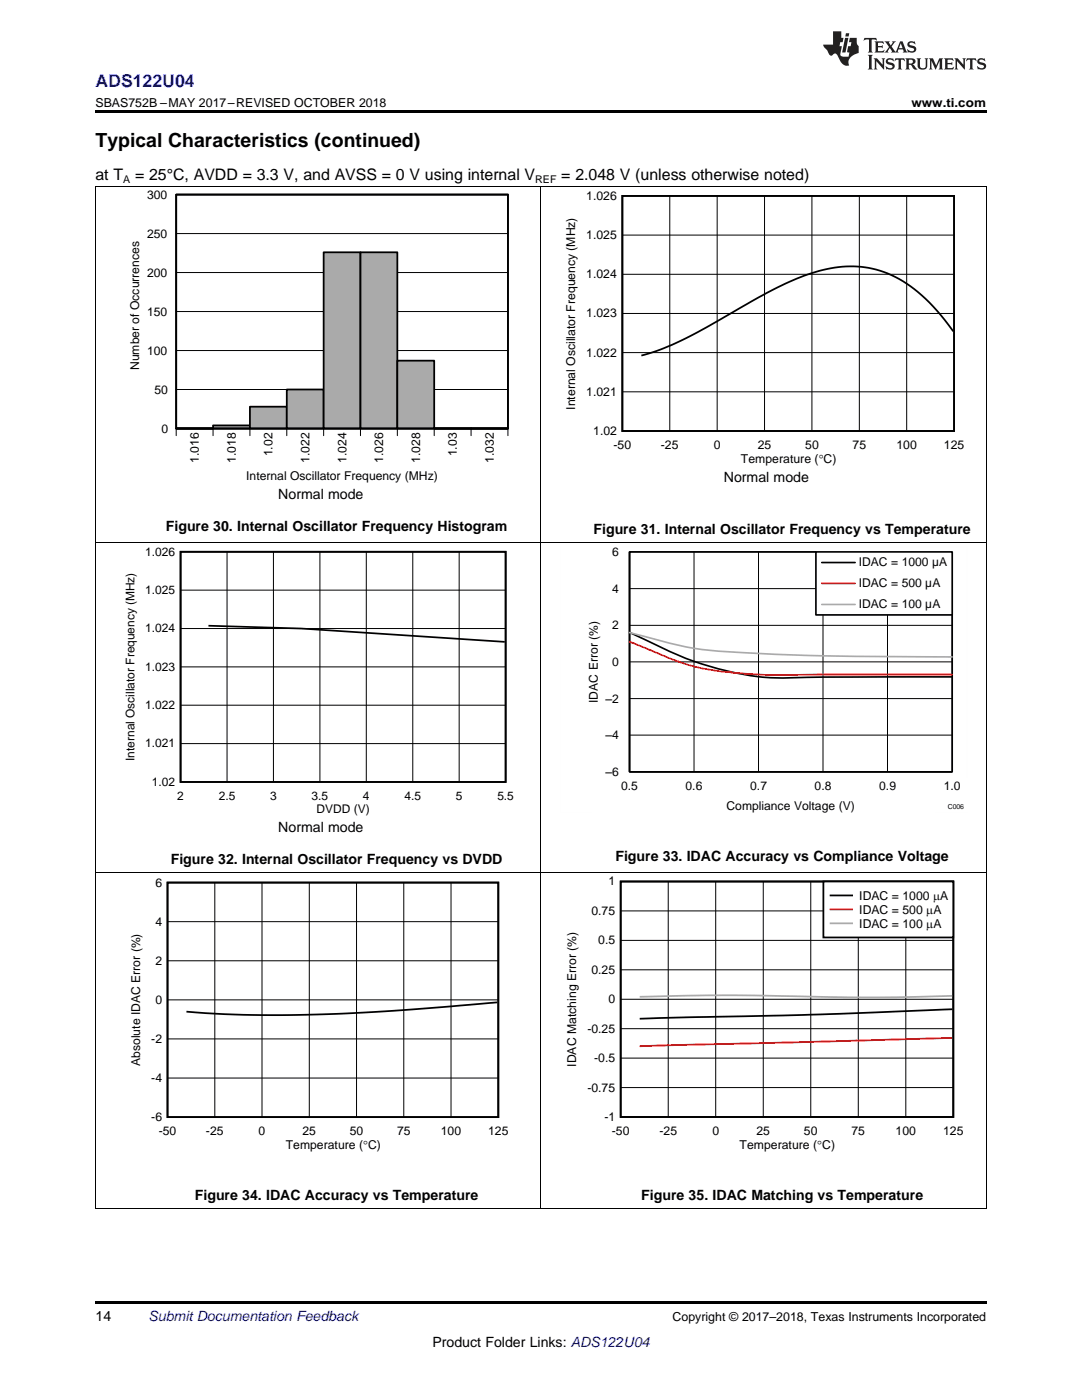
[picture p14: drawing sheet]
<svg xmlns="http://www.w3.org/2000/svg" width="216mm" height="279mm" viewBox="0 0 216 279" stroke-linecap="round" stroke-linejoin="round" font-family="sans-serif">
<defs><g id="words">
<text font-size="3.9" x="19" y="29.3">Typical Characteristics (continued)</text>
<text font-size="3.5" fill="#00f" x="19" y="17.3">ADS122U04</text>
<g font-size="3.2">
<text x="19" y="36">at T</text>
<text x="27" y="36">= 25°C, AVDD = 3.3 V, and AVSS = 0 V using internal V</text>
<text x="112" y="36">= 2.048 V (unless otherwise noted)</text>
</g>
<g font-size="2.8">
<text x="55.5" y="99.6">Normal mode</text>
<text x="144.4" y="96.2">Normal mode</text>
<text x="33.1" y="106">Figure 30. Internal Oscillator Frequency Histogram</text>
<text x="118.4" y="106.5">Figure 31. Internal Oscillator Frequency vs Temperature</text>
<text x="55.5" y="166.1">Normal mode</text>
<text x="34.1" y="172.4">Figure 32. Internal Oscillator Frequency vs DVDD</text>
<text x="122.8" y="171.8">Figure 33. IDAC Accuracy vs Compliance Voltage</text>
<text x="38.9" y="239.4">Figure 34. IDAC Accuracy vs Temperature</text>
<text x="128" y="239.4">Figure 35. IDAC Matching vs Temperature</text>
<text x="19" y="263.6">14</text>
<text x="86.3" y="268.9">Product Folder Links: ADS122U04</text>
</g>
<text font-size="2.8" fill="#0000c8" x="29.6" y="263.6">Submit Documentation Feedback</text>
<g font-size="2.5">
<text x="19" y="21.4">SBAS752B –MAY 2017–REVISED OCTOBER 2018</text>
<text x="181.9" y="21.4">www.ti.com</text>
<text x="134.2" y="263.6">Copyright © 2017–2018, Texas Instruments Incorporated</text>
</g>
<g font-size="2.4">
<text x="29.4" y="39.7">300</text>
<text x="117" y="39.9">1.026</text>
<text x="29.4" y="47.5">250</text>
<text x="117" y="47.7">1.025</text>
<text x="29.4" y="55.3">200</text>
<text x="117" y="55.5">1.024</text>
<text x="29.4" y="63.1">150</text>
<text x="117" y="63.4">1.023</text>
<text x="29.4" y="70.9">100</text>
<text x="117" y="71.2">1.022</text>
<text x="27.8" y="73.8" transform="rotate(-90 27.8 73.8)">Number of Occurrences</text>
<text x="30.8" y="78.6">50</text>
<text x="114.8" y="81.7" transform="rotate(-90 114.8 81.7)">Internal Oscillator Frequency (MHz)</text>
<text x="117" y="79">1.021</text>
<text x="32.2" y="86.4">0</text>
<text x="118.4" y="86.8">1.02</text>
<text x="122.4" y="89.6">-50</text>
<text x="131.9" y="89.6">-25</text>
<text x="142.4" y="89.6">0</text>
<text x="151.2" y="89.6">25</text>
<text x="160.7" y="89.6">50</text>
<text x="170.1" y="89.6">75</text>
<text x="178.9" y="89.6">100</text>
<text x="188.3" y="89.6">125</text>
<text x="39.7" y="92.4" transform="rotate(-90 39.7 92.4)">1.016</text>
<text x="47" y="92.4" transform="rotate(-90 47 92.4)">1.018</text>
<text x="49.1" y="95.8">Internal Oscillator Frequency (MHz)</text>
<text x="54.4" y="91.1" transform="rotate(-90 54.4 91.1)">1.02</text>
<text x="61.8" y="92.4" transform="rotate(-90 61.8 92.4)">1.022</text>
<text x="69.1" y="92.4" transform="rotate(-90 69.1 92.4)">1.024</text>
<text x="76.5" y="92.4" transform="rotate(-90 76.5 92.4)">1.026</text>
<text x="83.8" y="92.4" transform="rotate(-90 83.8 92.4)">1.028</text>
<text x="91.2" y="91.1" transform="rotate(-90 91.2 91.1)">1.03</text>
<text x="98.5" y="92.4" transform="rotate(-90 98.5 92.4)">1.032</text>
<text x="147.8" y="92.4">Temperature (qC)</text>
<text x="29" y="110.9">1.026</text>
<text x="122.2" y="111">6</text>
<text x="171.3" y="113.1">IDAC = 1000 µA</text>
<text x="29" y="118.6">1.025</text>
<text x="122.2" y="118.3">4</text>
<text x="171.3" y="117.2">IDAC = 500 µA</text>
<text x="122.2" y="125.6">2</text>
<text x="171.3" y="121.4">IDAC = 100 µA</text>
<text x="29" y="126.2">1.024</text>
<text x="29" y="133.9">1.023</text>
<text x="122.2" y="132.9">0</text>
<text x="29" y="141.5">1.022</text>
<text x="119.3" y="140.3" transform="rotate(-90 119.3 140.3)">IDAC Error (%)</text>
<text x="120.8" y="140.2">±2</text>
<text x="29" y="149.2">1.021</text>
<text x="120.8" y="147.5">±4</text>
<text x="26.8" y="151.9" transform="rotate(-90 26.8 151.9)">Internal Oscillator Frequency (MHz)</text>
<text x="120.8" y="154.9">±6</text>
<text x="30.3" y="156.8">1.02</text>
<text x="35.4" y="159.6">2</text>
<text x="43.6" y="159.6">2.5</text>
<text x="53.9" y="159.6">3</text>
<text x="62.2" y="159.6">3.5</text>
<text x="72.4" y="159.6">4</text>
<text x="80.7" y="159.6">4.5</text>
<text x="91" y="159.6">5</text>
<text x="99.2" y="159.6">5.5</text>
<text x="123.9" y="157.7">0.5</text>
<text x="136.8" y="157.7">0.6</text>
<text x="145" y="161.6">Compliance Voltage (V)</text>
<text x="149.7" y="157.7">0.7</text>
<text x="162.6" y="157.7">0.8</text>
<text x="175.4" y="157.7">0.9</text>
<text x="188.3" y="157.7">1.0</text>
<text x="63.1" y="162.3">DVDD (V)</text>
<text x="31" y="176.9">6</text>
<text x="121.4" y="176.7">1</text>
<text x="171.5" y="179.6">IDAC = 1000 PA</text>
<text x="31" y="184.7">4</text>
<text x="118" y="182.6">0.75</text>
<text x="171.5" y="182.4">IDAC = 500 PA</text>
<text x="171.5" y="185.1">IDAC = 100 PA</text>
<text x="119.4" y="188.5">0.5</text>
<text x="31" y="192.5">2</text>
<text x="118" y="194.3">0.25</text>
<text x="31" y="200.3">0</text>
<text x="121.4" y="200.2">0</text>
<text x="30.2" y="208.1">-2</text>
<text x="117.2" y="206.1">-0.25</text>
<text x="28" y="212.8" transform="rotate(-90 28 212.8)">Absolute IDAC Error (%)</text>
<text x="30.2" y="215.9">-4</text>
<text x="115" y="212.9" transform="rotate(-90 115 212.9)">IDAC Matching Error (%)</text>
<text x="118.6" y="212">-0.5</text>
<text x="117.2" y="217.9">-0.75</text>
<text x="30.2" y="223.7">-6</text>
<text x="31.7" y="226.5">-50</text>
<text x="41.1" y="226.5">-25</text>
<text x="51.6" y="226.5">0</text>
<text x="60.4" y="226.5">25</text>
<text x="69.8" y="226.5">50</text>
<text x="79.2" y="226.5">75</text>
<text x="88" y="226.5">100</text>
<text x="97.4" y="226.5">125</text>
<text x="120.6" y="223.7">-1</text>
<text x="122.1" y="226.5">-50</text>
<text x="131.6" y="226.5">-25</text>
<text x="142.1" y="226.5">0</text>
<text x="150.9" y="226.5">25</text>
<text x="160.4" y="226.5">50</text>
<text x="169.9" y="226.5">75</text>
<text x="178.7" y="226.5">100</text>
<text x="188.2" y="226.5">125</text>
<text x="57" y="229.3">Temperature (qC)</text>
<text x="147.6" y="229.3">Temperature (qC)</text>
</g>
<g font-size="2.1">
<text x="24.6" y="36.6">A</text>
<text x="106.8" y="36.6">REF</text>
</g>
<text font-size="1.4" x="189.1" y="161.5">C006</text>
</g></defs>
<path d="M19 241.2h.2zM196.7 241.2h.1zM19 259.7h177.8v.5h-177.8z" fill="#000"/>
<g fill="none" stroke="#000" stroke-width=".2">
<path d="M19.1 174.1v67.1M42.9 176.1v46.9M52.3 176.1v46.9M61.7 176.1v46.9M71.1 176.1v46.9M80.6 176.1v46.9M90 176.1v46.9M107.9 174.1v67.1M133.3 175.9v47M142.8 175.9v47M152.3 175.9v47M161.8 175.9v47"/>
<path d="M171.3 175.9v47M180.7 175.9v47M196.8 174.1v67.1M33.4 199.5h66M33.4 191.7h66M33.4 183.9h66M123.8 199.4h66.4M123.8 193.5h66.4M123.8 187.7h66.4M123.8 181.8h66.4M33.4 215.1h66M33.4 207.3h66"/>
<path d="M123.8 217h66.4M123.8 211.2h66.4M123.8 205.3h66.4M19 241.1h177.8"/>
</g>
<path d="M33.4 176.1h66v46.8h-66zM123.8 175.9h66.4v47h-66.4zM99.3 200a432 432 0 0 1-52.7 2.5l-9.4-.6M190.1 201.4l-26.4 1.1-36.1 .8" fill="none" stroke="#000" stroke-width=".35"/>
<path d="M190.1 207.1l-62.5 1.7" fill="none" stroke="#f00" stroke-width=".35"/>
<path d="M190.1 198.7a573.2 573.2 0 0 1-39.7 0l-9.5-.1-13.3 .3" fill="none" stroke="#aaa" stroke-width=".35"/>
<path d="M164.3 175.9h25.9v11.2h-25.9z" fill-rule="evenodd" fill="#fff"/>
<path d="M36 110.1h64.9v46h-64.9zM41.6 124.9l18.5 .5 40.6 2.7M164.3 175.9h25.9v11.2h-25.9zM165.7 178.7h4.3" fill="none" stroke="#000" stroke-width=".35"/>
<path d="M165.7 181.5h4.3" fill="none" stroke="#f00" stroke-width=".35"/>
<path d="M165.7 184.3h4.3" fill="none" stroke="#aaa" stroke-width=".35"/>
<g fill="none" stroke="#000" stroke-width=".2">
<path d="M19.1 108.2v66M36 117.8h64.9M45.3 110.1v46M54.6 110.1v46M63.8 110.1v46M73.1 110.1v46M82.4 110.1v46M91.6 110.1v46M107.9 108.2v66M125.6 117.5h64.4M138.5 110.1v43.9M151.4 110.1v43.9"/>
<path d="M164.2 110.1v43.9M177.1 110.1v43.9M196.8 108.2v66M36 133.1h64.9M36 125.4h64.9M125.6 139.4h64.4M125.6 132.1h64.4M125.6 124.8h64.4M36 148.4h64.9M36 140.7h64.9M125.6 146.7h64.4M125.6 154v-43.9h64.4v43.9"/>
<path d="M19 174.1h177.8"/>
</g>
<path d="M125.6 110.1h64.4v43.9h-64.4zM125.6 110.1v43.9h64.4M125.6 126.2l2.1 1a70.9 70.9 0 0 0 19 7.1 51.2 51.2 0 0 0 15.2 .9l28.1-.1" fill="none" stroke="#000" stroke-width=".33"/>
<path d="M125.6 128l4.3 1.8a45.4 45.4 0 0 0 19.1 4.7 290 290 0 0 0 19.9 .1h21.1" fill="none" stroke="#f00" stroke-width=".33"/>
<path d="M125.6 126.2l2.3 .6a72.8 72.8 0 0 0 22.3 3.5l15.2 .6 24.6 .2" fill="none" stroke="#aaa" stroke-width=".33"/>
<path d="M162.8 110.1h27.2v12.6h-27.2z" fill-rule="evenodd" fill="#fff"/>
<path d="M162.8 110.1h27.2v12.6h-27.2zM164 112.3h6.6" fill="none" stroke="#000" stroke-width=".33"/>
<path d="M164 116.4h6.6" fill="none" stroke="#f00" stroke-width=".33"/>
<path d="M164 120.6h6.6" fill="none" stroke="#aaa" stroke-width=".33"/>
<path d="M111.8 109.1v53.1M124.3 109.1h68.7M193 109.1v46.1M111.8 162.2h6.3M186.7 162.2h6.3" fill="none" stroke="#fefefe" stroke-width=".2" stroke-dasharray=".4 .1" stroke-linecap="butt"/>
<g fill="none" stroke="#000" stroke-width=".2">
<path d="M19.1 37.2v71.1M35.2 38.8h66.2M107.9 37.2v71.1M196.8 37.2v71.1M35.2 54.4h66.2M35.2 46.6h66.2M35.2 77.7h66.2M35.2 70h66.2M35.2 62.2h66.2M35.2 86.9v-1.4h66.2v1.4M42.5 85.5v1.4M49.9 85.5v1.4"/>
<path d="M57.2 85.5v1.4M64.6 85.5v1.4M71.9 85.5v1.4M79.3 85.5v1.4M86.6 85.5v1.4M94 85.5v1.4M19 108.2h177.8"/>
</g>
<path d="M35.2 38.8h66.2v46.7h-66.2zM35.2 85.5h7.3h-7.3" fill="none" stroke="#000" stroke-width=".35"/>
<path d="M35.2 85.5h7.3" fill="none" stroke="#aaa" stroke-width=".2"/>
<path d="M42.5 84.9h7.4v.6h-7.4z" fill-rule="evenodd" fill="#aaa"/>
<path d="M42.5 84.9h7.4v.6h-7.4z" fill="none" stroke="#000" stroke-width=".35"/>
<path d="M49.9 81.2h7.3v4.3h-7.3z" fill-rule="evenodd" fill="#aaa"/>
<path d="M49.9 81.2h7.3v4.3h-7.3z" fill="none" stroke="#000" stroke-width=".35"/>
<path d="M57.2 77.7h7.4v7.8h-7.4z" fill-rule="evenodd" fill="#aaa"/>
<path d="M57.2 77.7h7.4v7.8h-7.4z" fill="none" stroke="#000" stroke-width=".35"/>
<path d="M64.6 50.4h7.3v35.1h-7.3z" fill-rule="evenodd" fill="#aaa"/>
<path d="M64.6 50.4h7.3v35.1h-7.3z" fill="none" stroke="#000" stroke-width=".35"/>
<path d="M71.9 50.4h7.4v35.1h-7.4z" fill-rule="evenodd" fill="#aaa"/>
<path d="M71.9 50.4h7.4v35.1h-7.4z" fill="none" stroke="#000" stroke-width=".35"/>
<path d="M79.3 72h7.4v13.5h-7.4z" fill-rule="evenodd" fill="#aaa"/>
<path d="M35.2 38.8h66.2v46.7h-66.2zM124.2 39.1h66.2v46.9h-66.2zM79.3 72h7.3v13.5h-7.3zM190.2 66.1a31.5 31.5 0 0 0-13.1-11.5 22.3 22.3 0 0 0-16.6 .4 131 131 0 0 0-18.2 9.5 60.1 60.1 0 0 1-14.3 6.5M86.6 85.5h7.4h-7.4M94 85.5h7.4h-7.4" fill="none" stroke="#000" stroke-width=".35"/>
<path d="M86.6 85.5h14.8" fill="none" stroke="#aaa" stroke-width=".2"/>
<path d="M19 37.2h177.8M133.6 39.1v46.9M143.1 39.1v46.9M152.6 39.1v46.9M162 39.1v46.9M171.5 39.1v46.9M180.9 39.1v46.9M124.2 54.7h66.2M124.2 46.9h66.2M124.2 78.2h66.2M124.2 70.4h66.2M124.2 62.6h66.2" fill="none" stroke="#000" stroke-width=".2"/>
<path d="M19 22h177.8v.5h-177.8z" fill="#000"/>
<g fill="#231f20">
<path d="M172.5 7.6l-.1 .5 .4-.2h.6v.1v2.1l-.2 .4h.9l-.2-.4v-2.1l.1-.1h.5l.5 .2-.2-.5zM174.5 8.3l.2 .3v1.5l-.2 .4h1.8l.2-.6a1.04 1.04 0 0 1-1.3 .2v-.7h.6l.3 .2v-.6l-.3 .2h-.6v-.6l.8-.1 .4 .3-.2-.5zM176.5 8.3l.9 1.1-.9 1.1h.8l-.2-.2 .4-.7 .5 .7-.2 .2h1.5l-.2-.2 .2-.4h.9l.1 .4-.2 .2h1l-.3-.3-.7-1.9h-.5l-.9 2-.8-1 .9-1h-.8l.1 .3-.4 .5-.3-.6 .1-.2zM179.7 8.6l.4 1h-.7zM181.3 8.4a.63 .63 0 0 0-.2 .7 .63 .63 0 0 0 .6 .4l.6 .2 .1 .2a.75 .75 0 0 1-.7 .4 .75 .75 0 0 1-.6-.5l.1 .7 .1-.1a1.11 1.11 0 0 0 1.5-.6 1.13 1.13 0 0 0-1.2-.8l-.1-.4a1.04 1.04 0 0 1 1.2 .2l-.2-.5-.2 .1-.4-.2zM173.2 10.9l.2 .4v2.2l-.2 .4h1l-.3-.4v-2.2l.3-.4zM174.3 11.6l.3 .4v1.5l-.3 .4h.8l-.2-.4v-1.3l1.5 1.7v-1.9l.2-.4h-.7l.2 .4v.9l-1.1-1.3zM177 11.8a.62 .62 0 0 0-.2 .7 .62 .62 0 0 0 .6 .4l.6 .1 .1 .3a.76 .76 0 0 1-.7 .3 .76 .76 0 0 1-.7-.4l.2 .7 .1-.1a1.11 1.11 0 0 0 1.5-.6 1.13 1.13 0 0 0-1.2-.8l-.1-.4a1.04 1.04 0 0 1 1.2 .2l-.2-.6-.2 .1-.5-.1zM178.7 11.6l-.2 .6a.61 .61 0 0 1 .8-.3v1.6l-.2 .4h.9l-.2-.4v-1.6a.63 .63 0 0 1 .7 .3l-.1-.6zM180.6 11.6l.3 .4v1.5l-.3 .4h1l-.2-.2-.1-.8 .6 .2a.76 .76 0 0 0 1.2 .7l-1-1a.58 .58 0 0 0 .6-.5 .58 .58 0 0 0-.5-.6zM181.4 11.9h.1a.45 .45 0 0 1 .5 .1 .45 .45 0 0 1 .1 .5l-.8 .2zM182.9 11.6l.2 .2a2.17 2.17 0 0 0 .3 1.9 .99 .99 0 0 0 1.6-.6v-1.1l.2-.4h-.7l.2 .2a1.92 1.92 0 0 1-.2 1.8 .6 .6 0 0 1-.9-.5v-1.1l.2-.4zM185.4 11.6l.2 .4v1.5l-.2 .4h.7l-.2-.4v-1.4l.8 1.8 .8-1.8v1.4l-.2 .4h.9l-.2-.4v-1.5l.2-.4h-.8l-.6 1.5-.6-1.5zM188.4 11.6l.2 .4v1.5l-.2 .4h1.8l.1-.6a1.04 1.04 0 0 1-1.2 .1v-.6h.5l.4 .2v-.6l-.4 .2h-.5v-.7h.8l.3 .3-.1-.6zM190.5 11.6l.2 .4v1.5l-.2 .4h.7l-.2-.4v-1.3l1.5 1.7v-1.9l.2-.4h-.7l.2 .4v.9l-1.1-1.3zM192.9 11.6l-.1 .6a.61 .61 0 0 1 .7-.3l.1 1.6-.3 .4h1l-.3-.4 .1-1.6a.63 .63 0 0 1 .7 .3l-.1-.6zM195.2 11.8a.62 .62 0 0 0-.2 .7 .62 .62 0 0 0 .6 .4l.6 .1 .1 .3a.76 .76 0 0 1-.7 .3 .76 .76 0 0 1-.6-.4l.1 .7 .1-.1a1.11 1.11 0 0 0 1.6-.6 1.13 1.13 0 0 0-1.3-.8l-.1-.4a1.04 1.04 0 0 1 1.2 .2l-.1-.6-.2 .1-.5-.1z"/>
<path d="M166.2 6.3v2.6h-1.9v.4l.8 .9a.91 .91 0 0 0 1 .8 .56 .56 0 0 1 .5-.3 .56 .56 0 0 1 .5 .3l.4 .8a1.53 1.53 0 0 0 1.9 1.2 1.54 1.54 0 0 1 1-2.1l.9-.3v-1.4a1.52 1.52 0 0 1-.4-1.6h-1.3l-.2 .8h.5l-.2 .8h-.5l-.1 1v.2l.4 .1-.2 .8a1.93 1.93 0 0 1-1.6-.3l.3-1.8h-.5l.2-.8h.4l.2-.8h-.4v-1.3zM168.6 7.6l-.6 2.9h.7l.6-2.9zM168.8 6.6l-.1 .7h.6l.2-.7z"/>
</g>
<use href="#words"/>
</svg>
